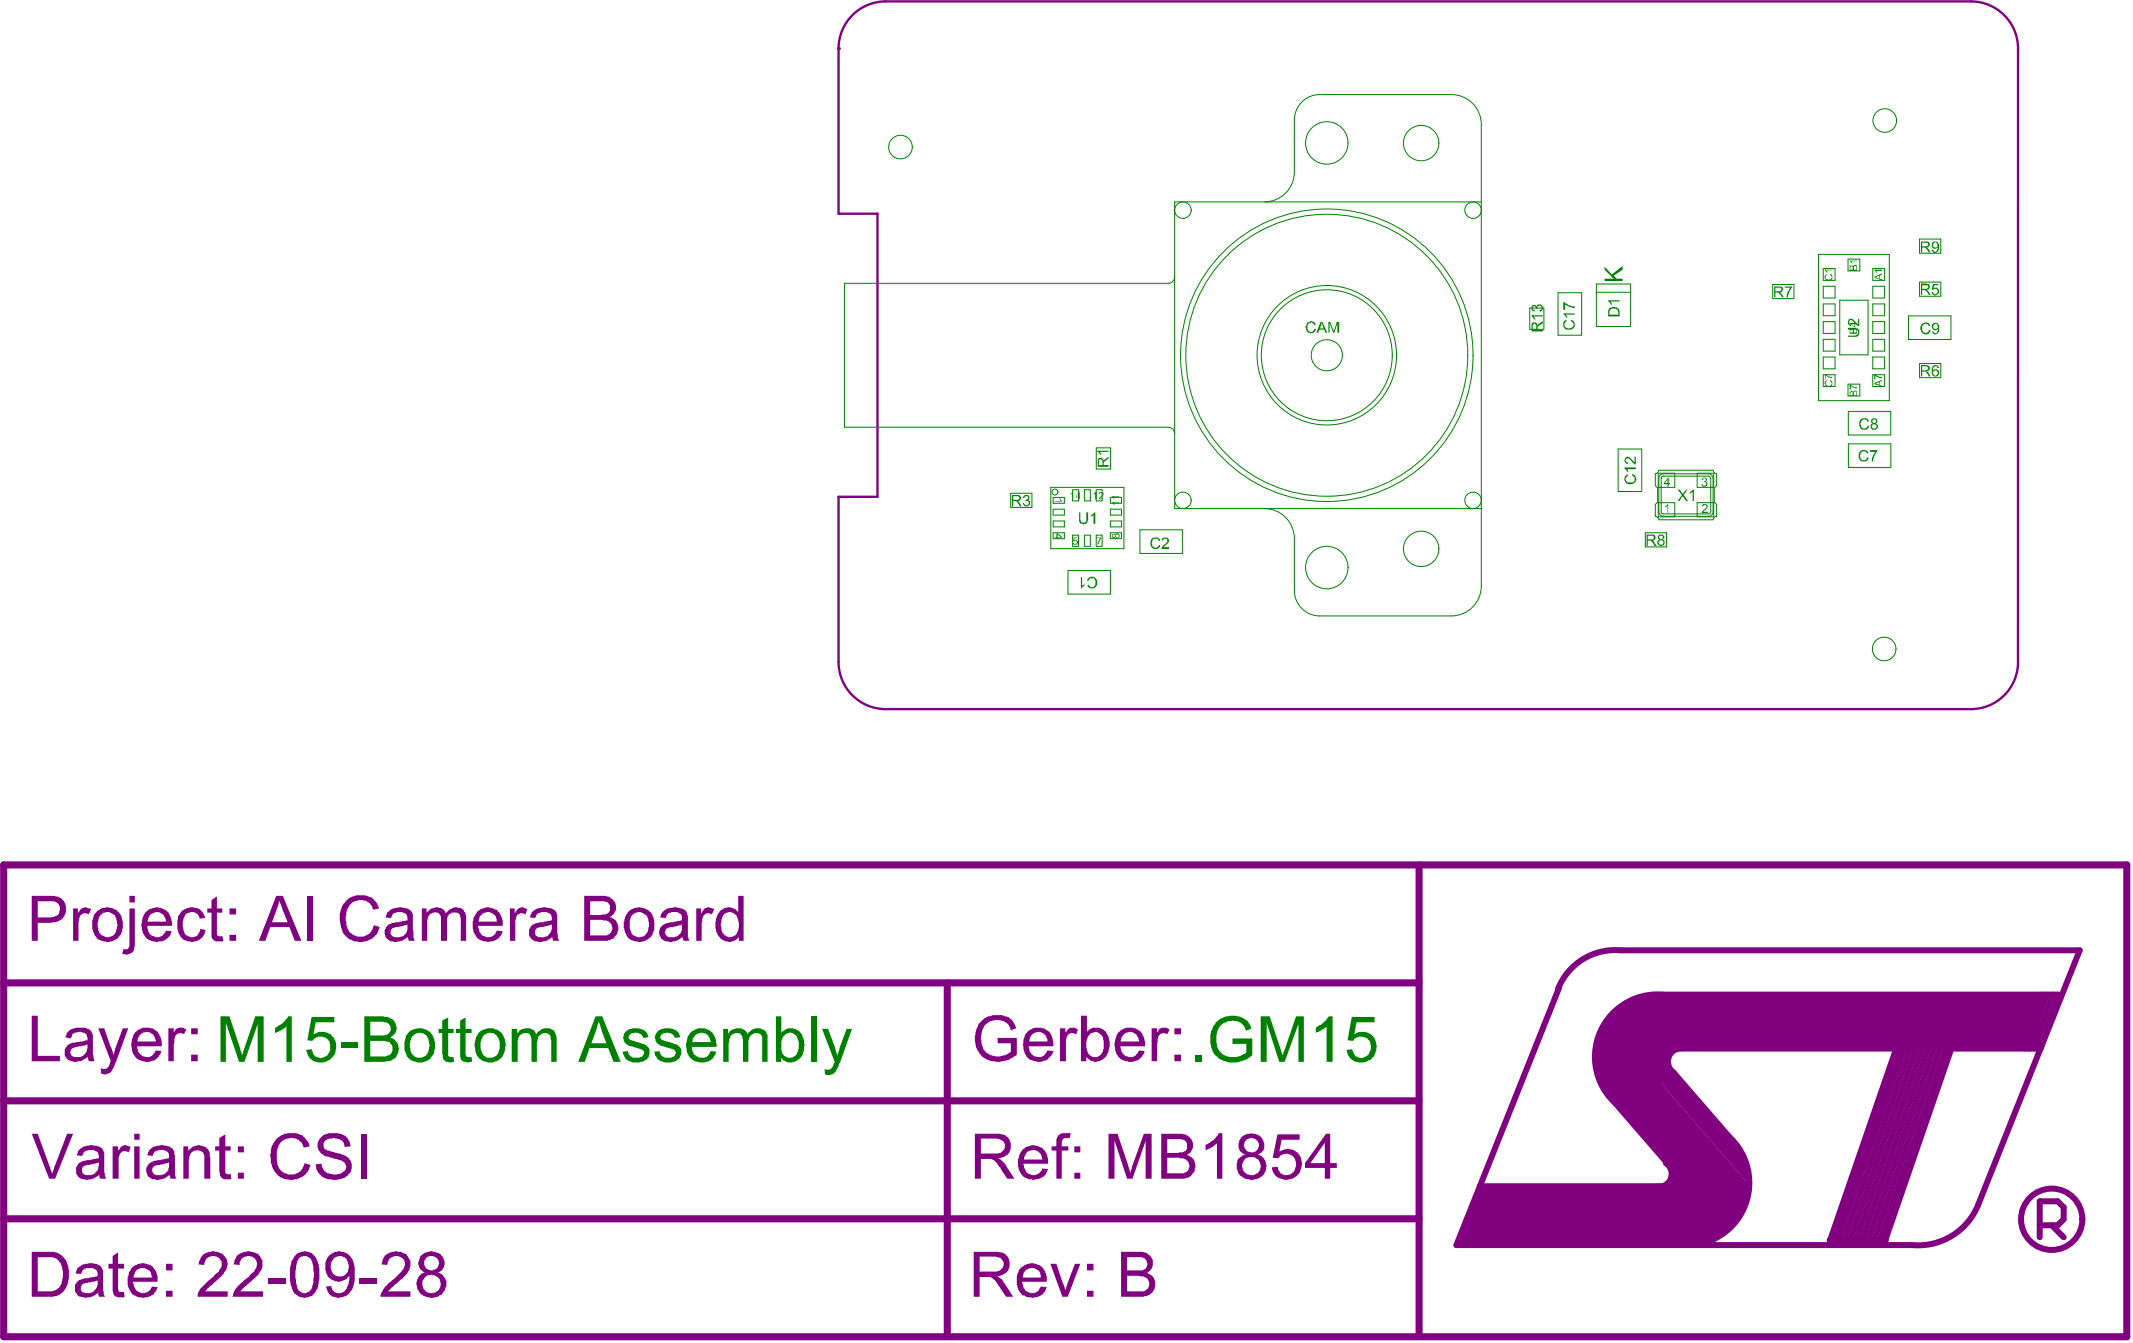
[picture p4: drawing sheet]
<svg xmlns="http://www.w3.org/2000/svg" width="301mm" height="189mm" viewBox="0 0 301 189" stroke-linecap="round" stroke-linejoin="round" font-family="sans-serif">
<g fill="#800080">
<path d="M229 141.6l4.8-1.3h54.1v7.6h-51.7l-2.3 5.9-4 4.1-4.7-6.2v-5.5z"/>
<path d="M208.8 167.3h26.1l1.5-2.5 7.4 8.5-2.5 2.3h-35.8z"/>
</g>
<path d="M.5 138.6h199.7M.5 122h299.5v66.6h-299.5zM133.6 138.6v50M200.2 122v66.6M.5 155.3h199.7M.5 171.9h199.7M258.2 174.9h7.8" fill="none" stroke="#800080" stroke-width="1"/>
<g fill="none" stroke="#800080" stroke-width=".85">
<path d="M219.9 139.4l-14.4 36.2h64.3M228.7 134h64.7l-14.3 35.9M225.7 152.5l18.1 20.8M226.6 151.6l17.6 20.4M226.6 152.5l17.6 20.3M226.9 147.9h43.2M227 151.2l17.6 20.4M227.4 150.8l17.7 20.3M227.8 155.6l10.2 11.7h-29.2M227.8 150.4l17.7 20.3M228.3 149.9l17.6 20.4M228.4 143.4l17.7 20.4"/>
<path d="M228.7 144.9l17.6 20.3M228.7 147.8l17.6 20.4M228.7 148.7l17.6 20.3M228.7 149.5l17.5 20.2M229.1 146.1l17.7 20.4M229.1 147.4l17.7 20.4M234.6 140.3h55.8l-2.5 7.6M236.1 151.3l7.9 9.1M267.8 147.1l-9.6 27.8M268.5 147.1l-9.6 27.7M268.9 147.1l-9.5 27.7M269.7 147.1l-9.5 27.7"/>
<path d="M270.6 147.1l-9.6 27.7M271.4 147.1l-9.5 27.7M272.3 147.1l-9.6 27.7M273.1 147.1l-9.5 27.7M274 147.1l-9.6 27.7M274.8 147.1l-9.5 27.7M275.6 147.1l-9.6 27.8M275.6 147.9h12.3M288.2 140.3l-2.6 7.6M288.7 140.3l-2.5 7.6M289.6 140.3l-2.6 7.6"/>
</g>
<g fill="#800080">
<path d="M15.9 177.2l.8-.5v1.6h.8v.6h-.8v2.9a.46 .46 0 0 0 .5 .4h.3l.1 .7a1.6 1.6 0 0 1-1.5-.2l-.2-.5v-3.3h-.6v-.6h.6z"/>
<path d="M28.7 176.9a2.3 2.3 0 0 1 2.9 .2 2.13 2.13 0 0 1 .4 2l-.7 .9-2.1 1.7-.2 .5h3.1v.7h-4.2a1.7 1.7 0 0 1 .8-1.6l.9-.8 .5-.4 .8-.9a1.2 1.2 0 0 0 .1-1.7 1.2 1.2 0 0 0-1.7-.1 1.1 1.1 0 0 0-.5 1h-.8l.1-.5z"/>
<path d="M33.4 177.2a2.67 2.67 0 0 1 3-.3l.2 .2a1.87 1.87 0 0 1 .3 2 7.1 7.1 0 0 1-1.8 2l-.8 .6-.4 .5h3.2v.7h-4.3a3.1 3.1 0 0 1 1.3-1.9l1-.9 .8-.9a1.21 1.21 0 0 0 .1-1.6 1.21 1.21 0 0 0-1.6-.3 1 1 0 0 0-.6 1.1h-.8l.1-.6z"/>
<path d="M37.8 180.2h2.4v.9h-2.4z"/>
<path d="M50.7 180.2h2.5v.9h-2.5z"/>
<path d="M54.3 177.2a2.5 2.5 0 0 1 3.1-.2v.1a1.87 1.87 0 0 1-.3 2.8l-.4 .5-1.5 1.3-.4 .5h3.1v.7h-4.2a3.2 3.2 0 0 1 1-1.8l.9-.7a4.4 4.4 0 0 0 1.5-2 1.26 1.26 0 0 0-1-1.2 1.26 1.26 0 0 0-1.4 .8l-.1 .4h-.8l.1-.6z"/>
<path d="M4.5 159.9h.8l1.8 4.8 .3 .9 2.1-5.7h.8l-2.5 6.4h-.9z"/>
<path d="M15.9 161.7h.8v.7l.1-.3a.72 .72 0 0 1 .6-.5l.4-.1 .6 .3-.2 .7a.84 .84 0 0 0-1.4 .5l-.1 .2v3.1h-.8z"/>
<path d="M25.9 161.7h.6v.6h.1a1.68 1.68 0 0 1 2.9 .1l.2 .8v3.1h-.9v-2.9a.89 .89 0 0 0-.8-1.1l-.1-.1-.1 .1a1.14 1.14 0 0 0-1.1 1.2l-.1 .1v2.7h-.7z"/>
<path d="M30.9 160.5l.9-.5v1.7h.7v.6h-.7v2.7a.47 .47 0 0 0 .1 .5 .47 .47 0 0 0 .6 .1l.1 .8h-.6a.8 .8 0 0 1-1-1l-.1-.1v-3h-.6v-.6h.6z"/>
<path d="M39 160.7a3.2 3.2 0 0 1 3.9-.3l.1 .2a1.8 1.8 0 0 1 .7 1.1l-.8 .2a1.84 1.84 0 0 0-2.6-1.2 1.6 1.6 0 0 0-1.1 1.3h-.1a5.2 5.2 0 0 0 .3 2.8 1.94 1.94 0 0 0 3.4-.2l.1-.5 .9 .2a2.66 2.66 0 0 1-3.2 2.1h-.3a2.51 2.51 0 0 1-1.9-1.9l-.2-.5a4.3 4.3 0 0 1 .8-3.3z"/>
<path d="M45.1 160.7l.1-.2a1.95 1.95 0 0 1 1.4-.7h.2a2.3 2.3 0 0 1 2.3 .9l.3 .4 .1 .6-.9 .1a1.15 1.15 0 0 0-1.3-1.2l-.2-.1h-.2v.1a.94 .94 0 0 0-1.1 .4 .94 .94 0 0 0 .1 1.1l.3 .2 1.1 .3a3 3 0 0 1 2.2 1.1 1.87 1.87 0 0 1-1 2.5 3.3 3.3 0 0 1-3.3-.4 1.91 1.91 0 0 1-.7-1.6h.9a1.32 1.32 0 0 0 1.4 1.4l.2 .1a1.99 1.99 0 0 0 1.7-.6 .97 .97 0 0 0-.7-1.5l-1.5-.4a2.2 2.2 0 0 1-1.6-1.1v-.1a1.47 1.47 0 0 1 .2-1.3z"/>
<path d="M51 159.9h.8v6.4h-.8z"/>
<path d="M138 144.5a3.2 3.2 0 0 1 2.9-1.3l.7 .1a2.34 2.34 0 0 1 1.8 1.8l-.8 .2a1.88 1.88 0 0 0-2.4-1.3 2.04 2.04 0 0 0-1.7 2 2.93 2.93 0 0 0 .6 2.5l.5 .3a2.7 2.7 0 0 0 2.9-.4l.1-.1v-1.1h-1.9v-.8h2.8v2.4l-.2 .1a4.9 4.9 0 0 1-2.5 .9 3.3 3.3 0 0 1-3.1-2 4.1 4.1 0 0 1 .3-3.1z"/>
<path d="M149.5 145.1h.8v.6l.2-.2a1 1 0 0 1 1.6-.3l-.3 .7a.82 .82 0 0 0-1.2 .3 1.15 1.15 0 0 0-.2 1v2.5h-.9z"/>
<path d="M162.5 145.1h.7v.6l.1-.1a.78 .78 0 0 1 .6-.6h.7l.4 .2-.3 .7a.75 .75 0 0 0-1.2 .3l-.3 1v2.5h-.7z"/>
<path d="M4.5 143.3h.8v5.6h3.2v.8h-4z"/>
<path d="M13.9 145.1h.8l.9 2.7h.1l.3 1h.1l.1-.9 1.1-2.8h.8l-1.7 4.7h-.1a2.57 2.57 0 0 1-.9 1.6h-.1a.94 .94 0 0 1-.9 .1h-.1l-.1-.8a.85 .85 0 0 0 1.3-.7l.1-.3z"/>
<path d="M23.8 145.1h.7v.6v-.1a1.08 1.08 0 0 1 1.8-.4l-.3 .7a.75 .75 0 0 0-1.2 .3 1.06 1.06 0 0 0-.2 .9l-.1 .1v2.5h-.7z"/>
<path d="M5.3 177.3v4.9h1.7a1.72 1.72 0 0 0 1.8-1.8l.1-.4a2.91 2.91 0 0 0-.6-2.2 1.81 1.81 0 0 0-1.5-.5zM4.5 176.6h2.4a2.46 2.46 0 0 1 2.7 1.9 4.1 4.1 0 0 1-.5 3.5 2.46 2.46 0 0 1-1.7 .9h-2.9z"/>
<path d="M11.4 181.4a.79 .79 0 0 0 .9 1 1.44 1.44 0 0 0 1.5-1.5v-.3h-.2v.1l-.3 .1-1.3 .2-.3 .1zM11 178.9l.1-.1a2.56 2.56 0 0 1 3.3 0l.1 .4v2.9l.3 .8h-.9v-.6l-.2 .2a2.73 2.73 0 0 1-2.6 .3 1.57 1.57 0 0 1-.4-1.7 1.97 1.97 0 0 1 1.4-.8l1.3-.2a.4 .4 0 0 0 .4-.2 .4 .4 0 0 0-.1-.4v-.2a1.53 1.53 0 0 0-2-.2l-.3 .6-.7-.1z"/>
<path d="M19.2 179.2l-.3 .8v.2h2.6l-.1-.1a1.32 1.32 0 0 0-.8-1.1 1.32 1.32 0 0 0-1.4 .2zM18.6 178.9a2.42 2.42 0 0 1 2.6-.5 2.39 2.39 0 0 1 1 2.4h-3.4l.1 .3a1.29 1.29 0 0 0 1 1.3 1.29 1.29 0 0 0 1.5-.9l.8 .1a1.93 1.93 0 0 1-2.3 1.4 1.92 1.92 0 0 1-1.8-1.6 2.87 2.87 0 0 1 .5-2.5z"/>
<path d="M23.4 178.3h.9v.9h-.9zM23.4 182.1h.9v.8h-.9z"/>
<path d="M42.1 177.6a6.6 6.6 0 0 0-.3 3.5 1.16 1.16 0 0 0 .6 1.2 1.16 1.16 0 0 0 1.3-.1l.3-.4a6.1 6.1 0 0 0-.1-4.2 1.14 1.14 0 0 0-1.8 0zM41.8 176.8l.2-.1a2.09 2.09 0 0 1 2.2 .3 3 3 0 0 1 .9 2.1 8.7 8.7 0 0 1-.3 2.7l-.2 .2a1.54 1.54 0 0 1-1 .9l-.2 .1a1.93 1.93 0 0 1-2.2-1.3 7.8 7.8 0 0 1 0-3.9z"/>
<path d="M47.1 177.5a1.57 1.57 0 0 0 .5 2.5 1.4 1.4 0 0 0 1.4-.5 1.4 1.4 0 0 0 0-1.6 1.09 1.09 0 0 0-1.1-.7l-.4 .1zM46.4 177.1h.1a2.07 2.07 0 0 1 2.2-.4 2.07 2.07 0 0 1 1.3 1.8 8.1 8.1 0 0 1-.2 3.2l-.1 .1a2.06 2.06 0 0 1-3.3 .7l-.4-1 .7-.1a1.03 1.03 0 0 0 1.3 1 1.68 1.68 0 0 0 1.2-1.7l.1-.1v-.6h-.1a1.56 1.56 0 0 1-2.2 .6 1.32 1.32 0 0 1-1-1.3 2.46 2.46 0 0 1 .4-2.2z"/>
<path d="M60.1 177.4a1.13 1.13 0 0 0 .2 1.6 1.08 1.08 0 0 0 1.5-.3 .85 .85 0 0 0 0-1 1.13 1.13 0 0 0-1.7-.3zM59.8 180.3a1.31 1.31 0 0 0 .1 1.7 1.31 1.31 0 0 0 1.6 .2 1.02 1.02 0 0 0 .6-.9l.1-.2h-.1a1.22 1.22 0 0 0-1.6-1.2h-.1zM59.3 177.2a2.25 2.25 0 0 1 2.8-.3 1.56 1.56 0 0 1 .3 2.2l-.6 .4a1.61 1.61 0 0 1 .8 2.7l-.1 .2a2.34 2.34 0 0 1-2.8 .3h-.1a1.88 1.88 0 0 1-.4-2.7l.2-.3 .6-.2a1.31 1.31 0 0 1-.7-2.1z"/>
<path d="M11.7 164.7a.79 .79 0 0 0 .1 .9 .79 .79 0 0 0 .9 .2h.1a.8 .8 0 0 0 .8-.5l.3-.4v-.9l-.8 .2-1.2 .2zM11.2 162.2v-.1a2.62 2.62 0 0 1 3.3-.1l.2 .6v2.8l.3 .9h-.9l-.1-.5a2.62 2.62 0 0 1-2.8 .4 1.34 1.34 0 0 1-.5-1.3 1.34 1.34 0 0 1 .9-1.1l2.3-.4v-.5a.59 .59 0 0 0-.5-.6 1.29 1.29 0 0 0-1.8 .8l-.8-.1z"/>
<path d="M18.9 159.9h.8v.9h-.8zM18.9 161.7h.8v4.6h-.8z"/>
<path d="M21.6 164.7a.73 .73 0 0 0 .1 .9 .73 .73 0 0 0 .8 .2 1.38 1.38 0 0 0 1.3-1.8l-1.9 .4zM21.1 162.1h.1a2.49 2.49 0 0 1 2.5-.4 1.03 1.03 0 0 1 .9 1.2l.1 .1v1.4a3.7 3.7 0 0 0 .2 1.8v.1h-.8l-.2-.5a2.6 2.6 0 0 1-2.7 .4 1.26 1.26 0 0 1 .1-2.2l.4-.3 2.1-.3a.99 .99 0 0 0-1.2-1.2l-.3 .1a.72 .72 0 0 0-.7 .8l-.8-.1 .1-.5z"/>
<path d="M33.6 161.7h.8v.8h-.8zM33.6 165.4h.8v.9h-.8z"/>
<path d="M145.6 146l-.3 .3-.1 .6h2.6a1.27 1.27 0 0 0-.8-1.2 1.27 1.27 0 0 0-1.4 .3zM144.7 145.8a2.1 2.1 0 0 1 2.2-.8 2.1 2.1 0 0 1 1.6 1.7l.1 .9h-3.5a1.42 1.42 0 0 0 2.2 1.3l.5-.7 .8 .1a2.08 2.08 0 0 1-2.3 1.5l-.1-.1a1.75 1.75 0 0 1-1.7-1.5l-.2-1 .2-.8z"/>
<path d="M153.5 146.2a2.88 2.88 0 0 0 .1 2.5 1.14 1.14 0 0 0 1.2 .4 1.14 1.14 0 0 0 .8-1.1 2.46 2.46 0 0 0-.3-2.1 .84 .84 0 0 0-1.2-.2h-.2zM152.5 143.3h.8v2.3a1.76 1.76 0 0 1 3 .5 2.55 2.55 0 0 1 .2 1.8 2 2 0 0 1-2.1 1.9l-.6-.2-.5-.5v.6h-.8z"/>
<path d="M158.4 146l-.3 .9h2.6a1.32 1.32 0 0 0-.8-1.2 1.32 1.32 0 0 0-1.5 .3zM157.8 145.6a2.27 2.27 0 0 1 3.4 .3v.2a1.96 1.96 0 0 1 .3 1.3v.2h-3.4a1.38 1.38 0 0 0 .7 1.3 1.38 1.38 0 0 0 1.5 0l.4-.7 .8 .1a1.97 1.97 0 0 1-2.6 1.4 2.07 2.07 0 0 1-1.6-1.9 3 3 0 0 1 .5-2.2z"/>
<path d="M165.7 145.1h.9v.8h-.9zM165.7 148.8h.9v.9h-.9z"/>
<path d="M10.1 148l-.1 .1a.81 .81 0 0 0 1 1 1.21 1.21 0 0 0 1.1-.6l.2-.2v-1l-.8 .3-.8 .1zM9.6 145.6v-.1a3.1 3.1 0 0 1 2.9-.4 1.41 1.41 0 0 1 .6 1.6v2.1l.3 .9h-.9l-.1-.6a2.62 2.62 0 0 1-2.8 .4 1.37 1.37 0 0 1-.4-1.5 1.37 1.37 0 0 1 1.4-.9l1.7-.4a.96 .96 0 0 0-.9-1.1h-.7a.75 .75 0 0 0-.6 .7l-.1 .2-.8-.2z"/>
<path d="M19.7 146l-.3 .9h2.6a1.32 1.32 0 0 0-.8-1.2 1.32 1.32 0 0 0-1.5 .3zM19.1 145.6a2.17 2.17 0 0 1 3.5 .6l.2 .7v.7h-3.4a1.38 1.38 0 0 0 .6 1.3 1.38 1.38 0 0 0 1.6 0l.4-.7 .8 .1h-.1a2.01 2.01 0 0 1-2.6 1.4 2.33 2.33 0 0 1-1.6-2.1v-.5l.2-.7z"/>
<path d="M27 145.1h.9v.8h-.9zM27 148.8h.9v.9h-.9z"/>
</g>
<path d="M287.8 172.8h2.5l.8-.8v-1.7l-.8-.8h-2.5v5M289.4 172.8l1.7 1.7" fill="none" stroke="#800080" stroke-width=".85"/>
<g fill="#800080">
<path d="M149.4 160.1l.1-.1a1.15 1.15 0 0 1 1.1-.2h.5l-.2 .8a.7 .7 0 0 0-.8 0 .7 .7 0 0 0-.3 .7v.4h.9v.6h-.9v4h-.8v-4h-.6v-.6h.6v-1z"/>
<path d="M156.4 159.9h1.3l1.6 4.8 .1 .7 2-5.5h1.1v6.4h-.9v-5.4l-1.8 5.4h-.8l-1.8-5.4v5.4h-.8z"/>
<path d="M170.1 161.4a2.99 2.99 0 0 0 1.8-1.6h.5v6.5h-.7v-5l-.6 .5-.9 .4h-.1z"/>
<path d="M180.2 160h3.2v.8h-2.6l-.3 1.7a2.04 2.04 0 0 1 2.2-.1 2.04 2.04 0 0 1 1 1.9l-.1 .1a2.13 2.13 0 0 1-3.3 1.7l-.4-.3a1.43 1.43 0 0 1-.4-1.1l.7-.1 .1 .1a1.18 1.18 0 0 0 .8 1 1.18 1.18 0 0 0 1.3-.4 1.43 1.43 0 0 0 .4-1.1 1.37 1.37 0 0 0-1.9-1.3l-.3 .1-.3 .4-.8-.1z"/>
<path d="M148.2 178.3h.8l1.3 3.7 1.4-3.7h.7l-1.8 4.6h-.7z"/>
<path d="M10.3 128.1h.7v.7l.1-.1a.95 .95 0 0 1 1.4-.6l.3 .1-.3 .8a.78 .78 0 0 0-1.3 .4l-.1 .6v2.7h-.8z"/>
<path d="M25.5 128.7a2.05 2.05 0 0 1 3.1 0l.3 .5v.3l-.8 .1a1.11 1.11 0 0 0-1.6-.8l-.3 .2a2.63 2.63 0 0 0 0 2.9 1.22 1.22 0 0 0 1.8-.1l.2-.5v-.3l.8 .2a2.02 2.02 0 0 1-.9 1.3l-.3 .2a2.07 2.07 0 0 1-2.6-1 5.2 5.2 0 0 1 0-2.6z"/>
<path d="M29.8 127l.8-.5v1.6h.8v.6h-.8v2.7a.38 .38 0 0 0 0 .4 .38 .38 0 0 0 .3 .2l.1 .1 .4-.1 .1 .7-.2 .1a1.1 1.1 0 0 1-1.5-.8v-3.3h-.6v-.6h.6z"/>
<path d="M43.4 126.4h.8v6.3h-.8z"/>
<path d="M48.4 127.5l.2-.1a2.85 2.85 0 0 1 3.6-.9h.1a2.77 2.77 0 0 1 1.2 1.6l-.8 .2a1.88 1.88 0 0 0-2.7-1.2 2.14 2.14 0 0 0-1.1 2l-.1 .1v.7l.1 .1a1.9 1.9 0 0 0 2 2.1 1.61 1.61 0 0 0 1.8-1.4v-.2l.9 .3-.1 .1a2.54 2.54 0 0 1-2.2 1.9 2.61 2.61 0 0 1-2.5-.8h-.1a1.03 1.03 0 0 1-.4-.9h-.1a4.6 4.6 0 0 1 .2-3.6z"/>
<path d="M59.5 128.1h.7v.6a1.77 1.77 0 0 1 2.4-.4l.3 .5 .1-.1a1.69 1.69 0 0 1 2.4-.3l.4 .8v3.5h-.8v-3.2a.93 .93 0 0 0-1.3-.8 1.18 1.18 0 0 0-.6 1.4v2.6h-.9v-2.9a.76 .76 0 0 0-.7-1.1h-.4a1.26 1.26 0 0 0-.8 1.4v2.6h-.8z"/>
<path d="M71.9 128.1h.7v.7a1.15 1.15 0 0 1 1.4-.7l.4 .1-.3 .8a.83 .83 0 0 0-.9-.1 .83 .83 0 0 0-.4 .8l-.1 .1v2.9h-.8z"/>
<path d="M98.2 128.1h.7v.7h.1a.94 .94 0 0 1 1.4-.7l.4 .1-.4 .8a.75 .75 0 0 0-1.2 .2l-.1 .4-.1 .6v2.5h-.8z"/>
<path d="M138.4 160.6v2.1h1.9a1.14 1.14 0 0 0 1.2-.4 1.14 1.14 0 0 0 .1-1.3l-.5-.3-.4-.1zM137.5 159.9h3a1.79 1.79 0 0 1 2.1 2 1.49 1.49 0 0 1-.9 1.2l-.9 .3 .7 .4 .3 .4 1.3 2.1h-1l-1.4-2.1a1.44 1.44 0 0 0-1.2-.7h-1.1v2.8h-.9z"/>
<path d="M144.8 162.6l-.3 .7v.3h2.6l-.1-.1a1.27 1.27 0 0 0-.8-1.2 1.27 1.27 0 0 0-1.4 .3zM144.2 162.2a2.32 2.32 0 0 1 2.7-.3 2.31 2.31 0 0 1 .9 2.3h-3.4a1.57 1.57 0 0 0 1.4 1.6h.1a1.18 1.18 0 0 0 1.1-1l.8 .1a2.11 2.11 0 0 1-2 1.5 2.43 2.43 0 0 1-1.8-.8 2.69 2.69 0 0 1-.3-2.2l.1-.5z"/>
<path d="M151.6 161.7h.8v.8h-.8zM151.6 165.4h.8v.9h-.8z"/>
<path d="M164.7 160.7v1.9h1.6l.1-.1a.9 .9 0 0 0 .9-.2 .9 .9 0 0 0 .2-.9 .92 .92 0 0 0-1-.7zM164.7 163.3v2.2h1.7a1.08 1.08 0 0 0 1.3-.8 1.08 1.08 0 0 0-.8-1.3zM163.8 159.9h2.6a1.68 1.68 0 0 1 1.8 2.1l-.1 .2a.72 .72 0 0 1-.5 .6l-.1 .1a1.65 1.65 0 0 1 1.1 1.8l-.1 .6a2.08 2.08 0 0 1-1.6 1h-3.1z"/>
<path d="M175.5 161.5a1.05 1.05 0 0 0 2.1 0 1.05 1.05 0 0 0-2.1 0zM175.6 163.6a1.31 1.31 0 0 0 .7 2.1 1.31 1.31 0 0 0 1.5-1.7 1.35 1.35 0 0 0-2.2-.4zM175.1 160.5a2.22 2.22 0 0 1 2.6-.3 1.74 1.74 0 0 1 .5 2.2l-.8 .5a1.68 1.68 0 0 1 1.2 2.1 2.08 2.08 0 0 1-1.7 1.4 1.95 1.95 0 0 1-2.4-1.9v-.2a1.12 1.12 0 0 1 .7-1.2l.5-.3a1.22 1.22 0 0 1-1-1.5z"/>
<path d="M186.9 161.2l-2 2.9h2zM187.1 159.9h.6v4.2h.9v.6h-.9v1.6h-.8v-1.6h-2.8v-.6z"/>
<path d="M138.2 177.3v2.1h1.9a1.23 1.23 0 0 0 1.5-1.4l-.1-.1a1.22 1.22 0 0 0-1.3-.6zM137.4 176.6h2.9a1.8 1.8 0 0 1 2 .9 1.61 1.61 0 0 1-1 2.4l-.6 .1 .1 .1a1.26 1.26 0 0 1 .8 .8l1.3 2h-1l-.9-1.3a2.16 2.16 0 0 0-1.5-1.5h-1.3v2.8h-.8z"/>
<path d="M144.6 179.2l-.2 .4-.1 .6h2.5a1.27 1.27 0 0 0-.6-1.2 1.27 1.27 0 0 0-1.4 .1zM143.9 178.9a2.47 2.47 0 0 1 2.8-.4 2.46 2.46 0 0 1 1 2.1v.2h-3.5a1.57 1.57 0 0 0 1.4 1.6l.4-.1a.9 .9 0 0 0 .7-.6l.1-.2 .9 .1a2.14 2.14 0 0 1-2.6 1.4l-.6-.3a.64 .64 0 0 1-.5-.4 2.94 2.94 0 0 1-.3-2.9z"/>
<path d="M153.3 178.3h1v.9h-1zM153.3 182.1h1v.8h-1z"/>
<path d="M159 177.3v1.9h1.7a.94 .94 0 0 0 1.1-.6 .94 .94 0 0 0-.5-1.2l-.2-.1zM159 180v2.2h2a.99 .99 0 0 0 .9-.4 1.09 1.09 0 0 0 .1-1.2 1.09 1.09 0 0 0-1.1-.6h-.2zM158.2 176.6h2.6a1.63 1.63 0 0 1 1.8 1.8v.3a1.05 1.05 0 0 1-.8 .8l.2 .1a1.63 1.63 0 0 1 .6 2.6 2.02 2.02 0 0 1-1.7 .7h-2.7z"/>
<path d="M5.3 127.1v2.3h1.9l.2-.1a1.01 1.01 0 0 0 1.1-.9 1.1 1.1 0 0 0-1.4-1.3zM4.5 126.4h3.2a1.86 1.86 0 0 1 1.3 2.9l-.5 .5a1.42 1.42 0 0 1-1.1 .3l-.2 .1h-1.9v2.5h-.8z"/>
<path d="M14.1 129.2a2.38 2.38 0 0 0 .2 2.7 1.32 1.32 0 0 0 1.5 .2 1.32 1.32 0 0 0 .7-1.3l.1-.2-.1-.3a1.36 1.36 0 0 0-.8-1.5 1.36 1.36 0 0 0-1.6 .4zM13.7 128.5h.1a1.43 1.43 0 0 1 1.1-.4 2.01 2.01 0 0 1 2.3 1.6 2.74 2.74 0 0 1-.7 2.8h-.3a1.55 1.55 0 0 1-1.2 .4 2.17 2.17 0 0 1-1.6-.9 3.4 3.4 0 0 1 0-3.2z"/>
<path d="M18.3 126.4h.7v.9h-.7zM18.3 128.1h.7v5.4l-.1 .4a.9 .9 0 0 1-.8 .7l-.1 .1-.8-.1 .2-.7h.3a.36 .36 0 0 0 .4 0 .36 .36 0 0 0 .1-.4h.1z"/>
<path d="M21.2 129l-.3 .6-.1 .4h2.6a1.32 1.32 0 0 0-.8-1.2 1.32 1.32 0 0 0-1.4 .2zM20.6 128.6h.1a2.04 2.04 0 0 1 3 .1l.4 .6 .2 .7v.6h-3.5a1.37 1.37 0 0 0 .6 1.4 1.37 1.37 0 0 0 1.5 0l.5-.7 .9 .1h-.1a1.2 1.2 0 0 1-.8 1.1l-.3 .2a2.37 2.37 0 0 1-2.8-.8 2.88 2.88 0 0 1-.1-2.6z"/>
<path d="M32.4 128.1h.9v.9h-.9zM32.4 131.9h.9v.8h-.9z"/>
<path d="M39.4 127l-.1 .6-.9 2.5h2.2zM39 126.4h.9l2.6 6.3h-.9l-.8-1.9h-2.7l-.7 1.9h-.9z"/>
<path d="M55.3 131a.75 .75 0 0 0-.1 .9 .75 .75 0 0 0 .9 .3 1.39 1.39 0 0 0 1.4-1.8l-1.3 .4h-.4zM54.6 128.7a2.91 2.91 0 0 1 2.9-.6l.1 .1a1.26 1.26 0 0 1 .6 1.6l.1 2.5 .2 .4h-.8l-.1-.5a2.43 2.43 0 0 1-2.7 .4 1.34 1.34 0 0 1-.6-1.3 1.34 1.34 0 0 1 .9-1l2.3-.5a.97 .97 0 0 0-1.3-1.1 .91 .91 0 0 0-1 .6v.2l-.8-.1z"/>
<path d="M67.8 129.2l-.2 .2-.1 .6h2.6a1.27 1.27 0 0 0-.9-1.3 1.27 1.27 0 0 0-1.4 .5zM67.3 128.7a2.22 2.22 0 0 1 2.6-.4h.1a2.46 2.46 0 0 1 .9 2.1v.2h-3.4v.3a1.29 1.29 0 0 0 1.2 1.3 1.29 1.29 0 0 0 1.4-.9l.8 .1a2.11 2.11 0 0 1-2 1.5 2.43 2.43 0 0 1-1.8-.9 3.1 3.1 0 0 1 0-3.1z"/>
<path d="M75.7 131a.72 .72 0 0 0-.1 .9 .72 .72 0 0 0 .8 .3h.1a1.19 1.19 0 0 0 1.3-.9l.1-.9-.9 .3-1.2 .2zM75 128.7h.1a2.94 2.94 0 0 1 2.4-.6 1.38 1.38 0 0 1 1.1 1.7v1.8l.1 .8 .2 .3h-.9l-.1-.5a2.52 2.52 0 0 1-2.8 .4 1.45 1.45 0 0 1-.5-1.1 1.22 1.22 0 0 1 .8-1.2l.3-.1 1-.1 1.2-.3a.94 .94 0 0 0-1.2-1.1h-.5a.74 .74 0 0 0-.6 .6l-.1 .2-.8-.1z"/>
<path d="M83.3 127.1v2h1.5l.2-.1a.93 .93 0 0 0 1.1-1.2l-.1-.2a.85 .85 0 0 0-.7-.5zM83.3 129.8v2.2h2a.67 .67 0 0 0 .8-.4 1.11 1.11 0 0 0 .1-1.2 1.11 1.11 0 0 0-1.1-.6h-.1zM82.4 126.4h2.6a1.68 1.68 0 0 1 1.8 2.1l-.2 .5-.5 .3a1.74 1.74 0 0 1 1.1 2 1.74 1.74 0 0 1-1.7 1.4h-3.1z"/>
<path d="M89.1 129.2a2.91 2.91 0 0 0 .2 2.7 1.29 1.29 0 0 0 1.4 .2 1.29 1.29 0 0 0 .8-1.2v-.1v-.5a1.49 1.49 0 0 0-1.8-1.6zM88.6 128.7a2.16 2.16 0 0 1 2.5-.5 1.96 1.96 0 0 1 1.2 2.1 2.19 2.19 0 0 1-1.3 2.4 2.19 2.19 0 0 1-2.6-.7 3.1 3.1 0 0 1 .2-3.3z"/>
<path d="M94 131a.76 .76 0 0 0 0 .9 .76 .76 0 0 0 .8 .3 1.38 1.38 0 0 0 1.4-1.8l-1.9 .5zM93.5 128.6a2.73 2.73 0 0 1 3.3-.1l.2 .7v1.7a2.67 2.67 0 0 0 .3 1.8h-.8l-.2-.5a2.45 2.45 0 0 1-3 .3l-.1-.3a1.33 1.33 0 0 1 1-2l1.7-.3a.38 .38 0 0 0 .3-.2 .38 .38 0 0 0 0-.4 .59 .59 0 0 0-.5-.6h-.2h-.7h-.1a.74 .74 0 0 0-.7 .6l-.1 .2-.7-.1v-.4z"/>
<path d="M101.5 128.6a1.64 1.64 0 0 1 2.6 .1v-2.3h.8v6.3h-.7v-.5h-.1a1.67 1.67 0 0 1-2.1 .4 2.39 2.39 0 0 1-1.1-2.2l.1-.6a1.89 1.89 0 0 1 .5-1.2zM102 129.1v.1a2.54 2.54 0 0 0 .2 2.8h.2a1.1 1.1 0 0 0 1.1 .1 1.1 1.1 0 0 0 .6-1 2.33 2.33 0 0 0-.3-2 1.14 1.14 0 0 0-1.8 0z"/>
</g>
<g fill="none" stroke="#800080" stroke-width=".85">
<path d="M228.7 134.1a8.7 8.7 0 0 0-8.9 5.4M234.6 140.3a8.8 8.8 0 0 0-8.8 5.2 8.8 8.8 0 0 0 2 10.1M237.3 147.9a1.89 1.89 0 0 0-1.9 1.2 1.89 1.89 0 0 0 .7 2.2M235 164.1a1.82 1.82 0 0 1 .7 2.2 1.82 1.82 0 0 1-2 1.1M244 160.4a8.8 8.8 0 0 1-3.6 14.9M279.1 169.9a9.1 9.1 0 0 1-9.3 5.7"/>
<circle cx="289.5" cy="172" r="4.3"/>
</g>
<g fill="#800080">
<circle cx="231.3" cy="170.8" r=".85"/>
<circle cx="118.3" cy="6.9" r=".2"/>
</g>
<path d="M119.9 2.5a6.6 6.6 0 0 1 5.1-2.3h153a6.7 6.7 0 0 1 6.7 6.7v86.5a6.7 6.7 0 0 1-6.7 6.6h-153.1a6.7 6.7 0 0 1-6.6-6.6v-23.3h5.5v-40h-5.5v-23.2a6.6 6.6 0 0 1 1.6-4.4z" fill="none" stroke="#800080" stroke-width=".33"/>
<g fill="none" stroke="#008000" stroke-width=".14">
<path d="M182.6 16.9v7.4M186.2 13.3h18.6M209 17.6v65.1M164.8 40h-45.7v20.3h45.7M209 28.5h-43.3v43.2h43.3M256.6 35.9h9.9v20.6h-9.9zM257.2 37.9h1.7v1.6h-1.7zM260.7 36.6h1.7v1.6h-1.7zM264.2 37.9h1.7v1.6h-1.7zM270.8 33.7h3v2h-3zM270.8 39.8h3v2h-3zM215.8 43.5h2v3h-2z"/>
<path d="M219.8 41.3h3.3v6h-3.3zM225.2 41.2h4.8M225.2 40.1h4.8v6h-4.8zM250.1 40.1h3v2h-3zM257.2 42.9h1.7v1.6h-1.7zM257.2 40.4h1.7v1.6h-1.7zM257.2 45.4h1.7v1.6h-1.7zM257.2 47.9h1.7v1.6h-1.7zM257.2 50.4h1.7v1.6h-1.7zM257.2 52.9h1.7v1.6h-1.7zM259.6 42.3h3.9v7.8h-3.9zM260.7 54.2h1.7v1.7h-1.7z"/>
<path d="M260.8 58h5.9v3.4h-5.9zM264.2 42.9h1.7v1.6h-1.7zM264.2 40.4h1.7v1.6h-1.7zM264.2 45.4h1.7v1.6h-1.7zM264.2 47.9h1.7v1.6h-1.7zM264.2 50.4h1.7v1.6h-1.7zM264.2 52.9h1.7v1.6h-1.7zM269.2 44.6h6v3.3h-6zM270.8 51.3h3v2h-3zM142.6 69.6h3v2h-3zM148.2 68.7h10.4v8.7h-10.4zM148.6 75.2h1.6v.8h-1.6z"/>
<path d="M148.6 70.2h1.6v.8h-1.6zM148.6 71.8h1.6v.9h-1.6zM148.6 73.5h1.6v.8h-1.6zM151.3 69.1h.9v1.6h-.9zM151.3 75.5h.9v1.6h-.9zM153 69.1h.8v1.6h-.8zM153 75.5h.8v1.6h-.8zM154.7 69.1h.8v1.6h-.8zM154.7 75.5h.8v1.6h-.8zM154.7 63.2h2v3h-2zM156.6 75.2h1.6v.8h-1.6zM156.6 70.2h1.6v.8h-1.6z"/>
<path d="M156.6 71.8h1.6v.9h-1.6zM156.6 73.5h1.6v.8h-1.6zM160.8 74.7h6v3.4h-6zM182.6 76v7.3M228.3 63.3h3.3v6h-3.3zM232.1 75.2h3v1.9h-3zM233.5 66.8v1.7l.4 .3v2l-.4 .4v1.6M233.9 66.8h2.4v1.9h-2.4zM233.9 70.9h2.4v2h-2.4zM234 73.3h7.7M234 66.3h7.7M234 67.5v4.7"/>
<path d="M234.4 67.5v4.7M234.7 67.2h6.3M234.7 72.5h6.3M234.7 72.8h6.3M234.7 66.8h6.3M239.4 66.8h2.4v1.9h-2.4zM239.4 70.9h2.4v2h-2.4zM241.3 67.5v4.7M241.7 67.5v4.7M242.2 66.8v1.7l-.4 .3v2l.4 .4v1.6M260.8 62.6h6v3.3h-6zM150.7 80.5h6v3.3h-6z"/>
<path d="M186.2 86.9h18.6"/>
</g>
<g fill="#008000">
<path d="M272.7 40.1h.8v.1h-.6l-.1 .5a.52 .52 0 0 1 .7 .1 .52 .52 0 0 1-.1 .7l-.1 .1a.51 .51 0 0 1-.8-.4h.2a.3 .3 0 0 0 .3 .3 .3 .3 0 0 0 .3-.2 .34 .34 0 0 0-.1-.6 .34 .34 0 0 0-.5 .2l-.2-.1z"/>
<path d="M154.8 63.6h1.6v.1h-1.2l.2 .3v.2h-.2l-.2-.4-.2-.1z"/>
<path d="M271.1 45.7a.82 .82 0 0 1 1.1 0l.2 .3h-.3a.43 .43 0 0 0-.4-.3 .43 .43 0 0 0-.4 .3h-.1v.2a.63 .63 0 0 0 .6 .8v-.1a.3 .3 0 0 0 .3-.3h.3a.68 .68 0 0 1-.7 .6 .68 .68 0 0 1-.7-.6l-.1-.5z"/>
<path d="M162.5 76l.1-.1a.63 .63 0 0 1 1.1 .3l-.2 .1v-.1a.52 .52 0 0 0-.9 0v.2a.59 .59 0 0 0 .5 .9l.4-.3v-.2l.2 .1v.1a.68 .68 0 0 1-1.1 .3 1.05 1.05 0 0 1-.1-1.3z"/>
<path d="M164 75.9l.2-.1a.47 .47 0 0 1 .6 .1 .47 .47 0 0 1 0 .6l-.6 .7h.7v.2h-1.1l.1-.1a.45 .45 0 0 1 .3-.5l.5-.3v-.3h.1h-.1a.3 .3 0 0 0-.3-.2 .3 .3 0 0 0-.3 .2h-.2z"/>
<path d="M229.5 67h.2v.1a.48 .48 0 0 0-.3 .6 .48 .48 0 0 0 .5 .4 .5 .5 0 0 0 .7-.3 .5 .5 0 0 0-.3-.7v-.2l.1 .1a.43 .43 0 0 1 .4 .5h.1l-.1 .4a.85 .85 0 0 1-1 .4 .85 .85 0 0 1-.6-.9z"/>
<path d="M229.2 65.9h1.6v.3h-1.2l.2 .2v.1h-.2l-.4-.4z"/>
<path d="M229.3 64.5a.64 .64 0 0 1 .9 .3l.4 .5v-.9h.2v1.1h-.2l-.7-.7a.29 .29 0 0 0-.4-.1 .29 .29 0 0 0 0 .5v.1h.2v.1a.49 .49 0 0 1-.5-.3 .49 .49 0 0 1 .1-.5z"/>
<path d="M236.7 69.1h.2l.5 .6 .1-.1 .4-.5h.1l-.5 .7 .6 .9h-.2l-.5-.7-.5 .7h-.2l.6-.9z"/>
<path d="M238.5 69.4l.3-.3h.2v1.6h-.2v-1.3l-.4 .3z"/>
<path d="M262.5 63.6a.85 .85 0 0 1 1.1 .2l-.2 .2-.1-.1a.44 .44 0 0 0-.5-.2 .44 .44 0 0 0-.3 .5 .52 .52 0 0 0 .1 .6 .52 .52 0 0 0 .7 0l.1-.3 .3 .1a.76 .76 0 0 1-1 .5 .76 .76 0 0 1-.5-1z"/>
<path d="M263.8 63.5h1v.3a1.89 1.89 0 0 0-.6 1.3h-.1a1.72 1.72 0 0 1 .5-1.4h-.8z"/>
<path d="M152.2 72.3h.2v1.1l.1 .1a.33 .33 0 0 0 .2 .2 .33 .33 0 0 0 .4-.1l.2-.1v-1.2h.2v1.2h-.1a.55 .55 0 0 1-.8 .4l-.4-.3z"/>
<path d="M153.9 72.7l.5-.4h.1v1.6h-.2v-1.3l-.3 .3h-.1z"/>
<path d="M251.8 40.4h1v.2l-.2 .2-.3 .8h-.1v.3h-.2v-.1h.1l.1-.5 .4-.7h-.8z"/>
<path d="M226.9 42.4h1.6v.1h-1.3l.3 .4h-.3v-.1l-.3-.3z"/>
<path d="M216.1 44.5h1.6v.1h-1.3l.2 .5h.1h-.3l-.1-.3-.2-.2z"/>
<path d="M216.1 43.1l.1-.1a.38 .38 0 0 1 .5 .2h.1a.33 .33 0 0 1 .3-.3 .33 .33 0 0 1 .3 .1 .5 .5 0 0 1 .3 .6 .5 .5 0 0 1-.5 .4v-.2a.35 .35 0 0 0 .3-.5 .35 .35 0 0 0-.6-.1l-.1 .3 .1 .1-.2-.1a.23 .23 0 0 0-.3-.3 .23 .23 0 0 0-.2 .3l.1 .2h.2v.3a.43 .43 0 0 1-.4-.5z"/>
<path d="M153.4 81.7l.3-.3h.2a.68 .68 0 0 1 .9 .9 .73 .73 0 0 1-.4 .6 .73 .73 0 0 1-.8-.1l-.2-.1v-.2h.2a.48 .48 0 0 0 .6 .3 .48 .48 0 0 0 .3-.5l.1-.1-.1-.1a.46 .46 0 0 0-.3-.5 .46 .46 0 0 0-.5 .1l-.1 .2h-.3z"/>
<path d="M152.5 81.4h.2v1.3l.3-.3v.2l-.4 .4h-.1z"/>
<path d="M220.7 45.2l.3-.1 .1 .2a.49 .49 0 0 0-.4 .5 .49 .49 0 0 0 .4 .4 .63 .63 0 0 0 .9-.5l-.3-.4h-.1v-.2a.67 .67 0 0 1 .6 1l-.1 .1a.89 .89 0 0 1-1.3 .1 .78 .78 0 0 1-.1-1.1z"/>
<path d="M220.5 44.2h1.7v.2h-1.3l.2 .3v.1h-.1z"/>
<path d="M220.5 42.6h.2l.1 .2h.2l.2 .2 .9 .2 .1 .3h-.2a1.97 1.97 0 0 1-1.2-.6v.8h-.3z"/>
<path d="M260.7 46.2h1.1a.66 .66 0 0 1 .5 .6 .66 .66 0 0 1-.3 .6v.1h-1.3v-.2h1.1a.39 .39 0 0 0 .3-.5 .39 .39 0 0 0-.5-.3h-.9z"/>
<path d="M260.8 45.1l.2-.1a.39 .39 0 0 1 .5 .2l.6 .5v-.7h.2v1h-.3l-.6-.7a.26 .26 0 0 0-.3-.2 .26 .26 0 0 0-.2 .3v.3l.3 .1-.1 .2-.2-.2a.48 .48 0 0 1-.1-.7z"/>
<path d="M144.4 70a.48 .48 0 0 1 .6-.2 .48 .48 0 0 1 .2 .6l-.1 .2a.39 .39 0 0 1 .2 .6 .56 .56 0 0 1-.6 .2 .56 .56 0 0 1-.4-.4l.2-.1a.33 .33 0 0 0 .4 .3 .33 .33 0 0 0 .1-.5h-.4l.2-.2a.25 .25 0 0 0 .2-.4 .25 .25 0 0 0-.5 .1h-.2z"/>
<path d="M184.4 45.6a.66 .66 0 0 1 1.1 .1l.1 .1h-.2v-.1a.37 .37 0 0 0-.6-.1l-.3 .2a.57 .57 0 0 0 0 .8 .57 .57 0 0 0 .8 .1l.1-.3h.2a.76 .76 0 0 1-.8 .6v-.1h-.2a.92 .92 0 0 1-.3-1.1z"/>
<path d="M187.4 45.4h.3l.5 1.4 .4-1.4h.3v1.5h-.2v-1.2l-.4 1.2h-.2l-.5-1.3v1.3h-.2z"/>
<path d="M262.5 59.2a.84 .84 0 0 1 1.2 .1l-.2 .2a.48 .48 0 0 0-.5-.3 .48 .48 0 0 0-.4 .4l-.1 .1v.2h.1a.47 .47 0 0 0 .5 .5l.4-.2v-.2l.2 .1a.32 .32 0 0 1-.4 .4v.1h-.2a.72 .72 0 0 1-.8-.7v-.4z"/>
<path d="M226.4 37.6l1 1.1 1.5-1.2v.5l-1.3 .9 .5 .4h.8v.4h-2.5v-.4h1.2l-1.2-1.3z"/>
<path d="M234.9 71.3h.2l.2-.2v1.3v-1.1l-.2 .2h-.2z"/>
<path d="M240.2 71.2a.4 .4 0 0 1 .6 .1 .4 .4 0 0 1-.1 .6l-.5 .3h.7v.2h-.8v-.2l.5-.5a.22 .22 0 0 0 .2-.2 .22 .22 0 0 0-.2-.2l-.1-.1-.3 .2h-.1z"/>
<path d="M240.2 67.4a.38 .38 0 0 1 .4 0 .38 .38 0 0 1 .2 .3l-.1 .2a.42 .42 0 0 1 .1 .5 .42 .42 0 0 1-.5 .2l-.2-.1v-.2h.1v.1a.27 .27 0 0 0 .4 .1 .27 .27 0 0 0 .1-.4 .27 .27 0 0 0-.4 0l.1-.2a.2 .2 0 0 0 .2-.2 .2 .2 0 0 0-.2-.2 .2 .2 0 0 0-.2 .2h-.1v-.2z"/>
<path d="M151.1 69.6l.3-.2v1h-.1v-.7h-.2z"/>
<path d="M154.4 69.6l.1-.2h.2v1h-.2v-.7h-.2z"/>
<path d="M155.1 69.4h.1a.34 .34 0 0 1 .4 .1 .34 .34 0 0 1 0 .4l-.4 .4h.5v.1h-.8l.5-.5a.2 .2 0 0 0 .1-.3 .2 .2 0 0 0-.3 0l-.1 .1h-.1z"/>
<path d="M156.9 70.8h1v.1h-.8l.1 .3h-.1v-.2z"/>
<path d="M156.9 70h1v.1h-.8l.1 .2h-.1z"/>
<path d="M151.5 75.8h.5v.1h-.4v.3a.24 .24 0 0 1 .2 0 .24 .24 0 0 1 .2 .1 .24 .24 0 0 1 .1 .3 .24 .24 0 0 1-.2 .2 .34 .34 0 0 1-.5-.2h.1a.23 .23 0 0 0 .3 .2 .23 .23 0 0 0 .1-.4l-.1-.2-.4 .1z"/>
<path d="M154.7 75.8h.7v.2l-.2 .1-.1 .3h-.1l-.1 .4v-.3l.3-.6h-.5z"/>
<path d="M148.8 70.7h.8l-.1-.3v-.1h.1v.2l.3 .3h-1.1z"/>
<path d="M261 54.3l.3 .1 .1 .1 .6 .1v.2l-.5-.1-.4-.3v.5h-.1z"/>
<path d="M261 36.8h1v.1h-.8h.1v.2h-.1z"/>
<path d="M257.5 53.8l.1-.1h.1v.1a.32 .32 0 0 0-.1 .3 .32 .32 0 0 0 .2 .3 .4 .4 0 0 0 .5-.1 .4 .4 0 0 0-.1-.5v-.2a.5 .5 0 0 1 .3 .6 .5 .5 0 0 1-.7 .3 .3 .3 0 0 1-.3-.3h-.1z"/>
<path d="M257.5 52.8h.2l.2 .3 .6 .1v.1h-.5l-.4-.3v.5h-.1z"/>
<path d="M257.5 38.8l.2-.2v.2a.31 .31 0 0 0-.1 .4 .31 .31 0 0 0 .3 .2v.1l.2-.1a.32 .32 0 0 0 .3-.4l-.2-.2v-.2a.48 .48 0 0 1 .3 .4 .48 .48 0 0 1-.2 .5l-.1 .1a.63 .63 0 0 1-.8-.6h.1z"/>
<path d="M257.4 38h1.1v.1h-.8l.1 .2v.2h-.1z"/>
<path d="M264.4 52.8h.3l.1 .2 .4 .2h.3v.1h-.3l-.4-.1-.2-.2v.5h-.2z"/>
<path d="M264.4 38h1.1v.2h-.8l.1 .2v.1h-.1v-.2z"/>
<path d="M168.6 148.9h.9v.9h-.9z"/>
<path d="M171.5 144.2a3.3 3.3 0 0 1 4.6-.1l.3 .6 .1 .4-.8 .3a1.62 1.62 0 0 0-1.6-1.4 2.21 2.21 0 0 0-1.9 .7 3.1 3.1 0 0 0-.6 2.3 2.33 2.33 0 0 0 .6 1.4 2.66 2.66 0 0 0 3.2 .3h.2l.2-.3v-1.2h-1.9v-.7h2.8v2.4a4 4 0 0 1-4.5 .5 2.87 2.87 0 0 1-1.4-2.8v-1.1z"/>
<path d="M177.9 143.4h1.2l1.9 5.5 1.8-5.5h1.1v6.4h-.7v-5.3l-2 5.3h-.7l-1.8-5.5v5.5h-.8z"/>
<path d="M185.6 145l.1-.1a2.3 2.3 0 0 0 1.2-.9h.2l.4-.6h.5v6.4h-.8v-5l-.8 .6-.8 .3z"/>
<path d="M190.7 143.4h3.2v.8h-2.5l-.4 1.8a1.92 1.92 0 0 1 3.2 1.2 2.16 2.16 0 0 1-2.5 2.7 2.1 2.1 0 0 1-1.6-1.2l-.2-.6 .9-.1v.2a1.24 1.24 0 0 0 2 .7 1.57 1.57 0 0 0-.2-2.6 1.47 1.47 0 0 0-1.7 .5l-.8-.1z"/>
<path d="M31.1 143.4h1.3l1.8 5.5 1.8-5.5h1.2v6.4h-.9v-5.3l-1.8 5.3h-.8l-1.8-5.5v5.5h-.8z"/>
<path d="M38.8 145l.4-.3a3.3 3.3 0 0 0 1.5-1.3h.5v6.4h-.8v-5l-.8 .6-.8 .3z"/>
<path d="M44 143.4h3.2v.8h-2.7l-.3 1.8a1.99 1.99 0 0 1 2.1-.2 1.99 1.99 0 0 1 1.1 1.8 2.14 2.14 0 0 1-1.5 2.2 2.14 2.14 0 0 1-2.5-1.1l-.2-.6 .8-.1a1.18 1.18 0 0 0 .7 1.1 1.18 1.18 0 0 0 1.2-.1 1.24 1.24 0 0 0 .7-1.1v-.1a1.38 1.38 0 0 0-.8-1.5 1.38 1.38 0 0 0-1.7 .4l-.1 .1-.6-.1z"/>
<path d="M48.1 147.1h2.4v.7h-2.4z"/>
<path d="M62.4 144l.8-.5v1.6h.8v.6h-.8v2.8a.47 .47 0 0 0 .2 .6 .47 .47 0 0 0 .5 0h.1l.1 .7h-.1a1.23 1.23 0 0 1-1.5-.5l-.1-3.6h-.5v-.6h.5z"/>
<path d="M64.9 144l.8-.5v1.6h.8v.6h-.8v2.9a.43 .43 0 0 0 .4 .5h.4l.1 .7h-.2a1.11 1.11 0 0 1-1.4-.4l-.1-.3v-3.4h-.6v-.6h.6z"/>
<path d="M72.2 145.1h.8v.7a1.65 1.65 0 0 1 2.4-.4l.3 .5a1.59 1.59 0 0 1 2.6-.3l.2 .7v3.5h-.7v-3.1l-.1-.1a.81 .81 0 0 0-.5-.9 .81 .81 0 0 0-1 .3l-.3 .3-.2 .8v2.7h-.7v-3.3l-.1-.3a.75 .75 0 0 0-1.1-.4 1.08 1.08 0 0 0-.8 1v3h-.8z"/>
<path d="M88.1 145.7a2.19 2.19 0 0 1 3.2 0l.2 .6-.8 .1a.96 .96 0 0 0-1.3-.7 .58 .58 0 0 0-.6 .3 .58 .58 0 0 0 0 .7l1.6 .5a1.32 1.32 0 0 1 1.2 1.3 1.32 1.32 0 0 1-1.2 1.3 2.02 2.02 0 0 1-2.2-.6l-.4-.9h.8a1.01 1.01 0 0 0 1 .9h.2a.91 .91 0 0 0 1.1-.6v-.1a.74 .74 0 0 0-.8-.6l-.9-.3a1.16 1.16 0 0 1-1.2-1.4z"/>
<path d="M92.8 145.4h.2v-.1a2.59 2.59 0 0 1 2.2-.1l.1 .1a1.08 1.08 0 0 1 .6 1l-.7 .1v-.1a1.21 1.21 0 0 0-1.5-.6 .59 .59 0 0 0-.5 .9l.5 .1v.1l1.2 .4a1.33 1.33 0 0 1 1.2 1.6 1.79 1.79 0 0 1-1.8 1.1 1.74 1.74 0 0 1-2-1.6h.8a1.01 1.01 0 0 0 1 .9h.2a.91 .91 0 0 0 1.1-.6l-.1-.4-.8-.4a2.83 2.83 0 0 1-1.9-.8v-.1a1.44 1.44 0 0 1 .2-1.5z"/>
<path d="M102 145.1h.7v.7a1.68 1.68 0 0 1 2.6-.2l.2 .3a1.54 1.54 0 0 1 2.6-.3l.2 .4v3.8h-.8v-3a.87 .87 0 0 0-.2-.9 .87 .87 0 0 0-.9-.2 1.26 1.26 0 0 0-.8 1.4v2.7h-.8v-3.2l-.1-.1a.8 .8 0 0 0-.4-.8 .8 .8 0 0 0-.9 .2 .64 .64 0 0 0-.4 .6l-.2 .7v2.6h-.8z"/>
<path d="M114.5 143.4h.7v6.4h-.7z"/>
<path d="M116 145.1h.8l1 2.7 .3 1.1h.1l.2-1.1 1-2.7h.8l-1.8 4.9a2.2 2.2 0 0 1-1.1 1.6h-.1h-.8l-.1-.8a.85 .85 0 0 0 1.3-.7l.2-.3z"/>
<path d="M271.2 40.2v.5h.5a.29 .29 0 0 0 .3-.1 .29 .29 0 0 0-.1-.4zM271 40l.9 .1a.38 .38 0 0 1 .4 .4 .38 .38 0 0 1-.4 .3l-.1 .1 .3 .3 .3 .4h-.3l-.5-.7h-.4v.7h-.2z"/>
<path d="M155 64.8v.8h.5v-.7l-.2-.1zM154.9 64.7h.1a.36 .36 0 0 1 .6 .1l.1 .2 .2-.2 .5-.4v.3l-.4 .3a.3 .3 0 0 0-.3 .3v.3h.7v.3h-1.5v-1.1z"/>
<path d="M272.8 45.8v.1a.34 .34 0 0 0 .1 .5 .34 .34 0 0 0 .4-.1 .34 .34 0 0 0 0-.5l-.2-.1zM272.5 45.8h.1a.42 .42 0 0 1 .7-.1 .57 .57 0 0 1 .2 .7 .57 .57 0 0 1-.2 .7 .57 .57 0 0 1-.7-.1l-.1-.2h.3a.25 .25 0 0 0 .2 .2 .25 .25 0 0 0 .3-.2h.1v-.4a.51 .51 0 0 1-.6 .1 .51 .51 0 0 1-.3-.6z"/>
<path d="M271.2 34.2v.5h.5a.29 .29 0 0 0 .3-.1 .29 .29 0 0 0-.1-.4zM271 34.1h.7a.4 .4 0 0 1 .5 .1 .4 .4 0 0 1-.1 .5l-.2 .2h-.1l.3 .3 .3 .4h-.3l-.5-.7h-.4v.7h-.2z"/>
<path d="M272.8 34.2v.1a.35 .35 0 0 0 0 .6 .35 .35 0 0 0 .5-.2 .35 .35 0 0 0-.2-.5h-.1zM272.6 34.2a.66 .66 0 0 1 .8 0 .66 .66 0 0 1 .1 .8 .62 .62 0 0 1-.7 .7l-.3-.3v-.1h.3a.22 .22 0 0 0 .2 .2 .22 .22 0 0 0 .2-.2l.2-.2v-.2h-.1a.38 .38 0 0 1-.4 .2 .38 .38 0 0 1-.3-.3h-.1z"/>
<path d="M232.5 75.6v.5h.5a.26 .26 0 0 0 .3-.3 .26 .26 0 0 0-.3-.2zM232.3 75.4h.9a.43 .43 0 0 1 .4 .5 .43 .43 0 0 1-.5 .3l.3 .2v.2l.3 .4h-.3l-.2-.4-.3-.4h-.4v.8h-.2z"/>
<path d="M234.1 75.7a.26 .26 0 0 0 .2 .4 .26 .26 0 0 0 .3-.4 .33 .33 0 0 0-.5 0zM234.2 76.2l-.1 .1a.32 .32 0 0 0 0 .5 .32 .32 0 0 0 .5-.1 .32 .32 0 0 0-.1-.5h-.1zM234 75.5l.2-.1a.39 .39 0 0 1 .5 .1 .39 .39 0 0 1 0 .4l-.1 .3a.33 .33 0 0 1 .3 .2 .33 .33 0 0 1-.2 .4 .51 .51 0 0 1-.7 .1 .51 .51 0 0 1 0-.7l.2-.1a.33 .33 0 0 1-.3-.3 .33 .33 0 0 1 .1-.3z"/>
<path d="M250.5 40.6v.5h.5a.29 .29 0 0 0 .3-.2 .29 .29 0 0 0-.1-.3zM250.3 40.4h.7a.44 .44 0 0 1 .5 .2 .44 .44 0 0 1-.1 .6l-.3 .1 .3 .2 .3 .4h-.3l-.5-.6h-.4v.6h-.2z"/>
<path d="M227.1 43.7v.1v.6h1.2v-.4h-.1a.43 .43 0 0 0-.4-.5h-.4zM227.1 43.5a.88 .88 0 0 1 1.4 .5v.6h-1.6v-.9z"/>
<path d="M216.2 45.8v.7h.5v-.5a.3 .3 0 0 0-.3-.3zM216.1 45.6l.2-.1a.46 .46 0 0 1 .6 .4l.2-.2 .6-.4v.3l-.7 .4v.2h-.1v.3h.8v.3h-1.6v-1.1z"/>
<path d="M271.2 51.7v.5h.6h.1a.22 .22 0 0 0 .1-.3 .22 .22 0 0 0-.2-.2zM271 51.5h.7a.46 .46 0 0 1 .5 .2 .46 .46 0 0 1-.1 .5l-.3 .2h.1l.2 .2 .3 .5h-.3l-.4-.7h-.5v.7h-.2z"/>
<path d="M272.7 51.7a.51 .51 0 0 1 .8 0v.2h-.2a.19 .19 0 0 0-.1-.2 .19 .19 0 0 0-.2 0 .34 .34 0 0 0-.3 .5l.2-.1a.51 .51 0 0 1 .6 .6 .55 .55 0 0 1-.5 .5l-.2-.2a.57 .57 0 0 1-.3-.8v-.3zM272.9 52.2v.1a.31 .31 0 0 0-.2 .4 .31 .31 0 0 0 .3 .2v.1a.39 .39 0 0 0 .4-.4 .39 .39 0 0 0-.5-.4z"/>
<path d="M142.9 70v.5h.6a.26 .26 0 0 0 .3-.3 .26 .26 0 0 0-.3-.2zM142.8 69.8h.9a.43 .43 0 0 1 .3 .5 .43 .43 0 0 1-.4 .4l.5 .7h-.2l-.5-.7h-.5v.7h-.1z"/>
<path d="M186.4 45.6l-.2 .7h.5l-.1-.6zM186.3 45.4h.3l.6 1.5h-.2l-.2-.4h-.7l-.1 .4h-.3z"/>
<path d="M264.1 59.4a.3 .3 0 0 0 .6 0 .3 .3 0 0 0-.6 0zM264.2 59.9a.33 .33 0 0 0 0 .6 .33 .33 0 0 0 .5-.3 .33 .33 0 0 0-.4-.3zM264 59.2h.1a.43 .43 0 0 1 .7-.1 .43 .43 0 0 1-.1 .7 .46 .46 0 0 1 .2 .5 .46 .46 0 0 1-.6 .3l-.3-.1v-.1a.37 .37 0 0 1 .2-.6l-.3-.4z"/>
<path d="M235.3 67.6l-.4 .5h.4zM235.3 67.4h.1v.7h.2v.2h-.2v.3h-.1v-.3h-.6v-.2z"/>
<path d="M152.2 69.6l-.4 .5h.4zM152.2 69.4h.1v.7h.1l-.1 .3h-.1v-.2h-.5z"/>
<path d="M157 75.5l.1 .2h.2a.19 .19 0 0 0-.1-.3 .19 .19 0 0 0-.2 .1zM157.4 75.5a.25 .25 0 0 0 .1 .3 .25 .25 0 0 0 .3-.1 .25 .25 0 0 0-.1-.3 .25 .25 0 0 0-.3 .1zM156.9 75.4l.1-.1h.3v.1a.34 .34 0 0 1 .6 0 .34 .34 0 0 1-.3 .5h-.2v-.2h-.1a.25 .25 0 0 1-.4 .2 .25 .25 0 0 1 0-.4z"/>
<path d="M149.2 75.4v.3h.4zM149 75.2h.2l.7 .6h-.7v.2h-.2v-.2h-.2v-.1h.2z"/>
<path d="M261 46.6v.3h.4v-.4zM261.5 46.5v.4h.4v-.4l-.1-.1zM261 46.3h.4l.1 .2v-.2h.1v-.1a.32 .32 0 0 1 .4 .5v.4h-1z"/>
<path d="M261.1 45.7l.5 .4v-.4zM261 45.6h.6v-.2h.1v.2h.3v.1h-.3v.5h-.1z"/>
<path d="M261.1 55.3l-.1 .5h.4v-.5zM261.6 55.2l-.1 .1v.5h.4v-.5zM261 55.2l.3-.1 .2 .2a.27 .27 0 0 1 .3-.2 .27 .27 0 0 1 .2 .4v.4h-1v-.6z"/>
<path d="M261.1 37.5l-.1 .5h.4v-.4zM261.5 37.5v.5h.4v-.4zM261 37.5h.5a.28 .28 0 0 1 .3-.1 .28 .28 0 0 1 .2 .4v.4h-1v-.7z"/>
<path d="M264.6 54v.1l.5 .2v-.4zM264.4 54l1.1-.4v.2l-.3 .1v.4l.3 .2-1.1-.3z"/>
<path d="M264.6 39.1l.5 .2v-.4zM264.4 39.1l1.1-.5v.1l-.3 .2v.4l.3 .1v.2l-1.1-.5z"/>
<path d="M52.2 144.1v2h1.7a1.03 1.03 0 0 0 1.1-1.5 1.49 1.49 0 0 0-1.2-.5zM52.2 146.8v2.2h1.9a1.11 1.11 0 0 0 1.1-.5 1.11 1.11 0 0 0 0-1.2 .65 .65 0 0 0-.7-.4l-.1-.1zM51.4 143.4h2.7h.2a1.59 1.59 0 0 1 1.6 2.1l-.2 .3-.7 .6a1.18 1.18 0 0 1 1.1 .9l.1 .2a1.76 1.76 0 0 1-1.6 2.2l-.3 .1h-2.9z"/>
<path d="M58.2 146.2a2.27 2.27 0 0 0 .1 2.7 1.32 1.32 0 0 0 1.5 .2 1.32 1.32 0 0 0 .7-1.3l.1-.2-.1-.7a1.34 1.34 0 0 0-.9-1.2 1.34 1.34 0 0 0-1.4 .5zM57.5 145.8l.6-.5a2.25 2.25 0 0 1 2.3 .1 2.25 2.25 0 0 1 1 2.2v.3a1.87 1.87 0 0 1-.6 1.3 2.24 2.24 0 0 1-3.3-.1 3.4 3.4 0 0 1 0-3.3z"/>
<path d="M68.1 146.2a2.53 2.53 0 0 0 .2 2.7 1.27 1.27 0 0 0 1.4 .3 1.27 1.27 0 0 0 .7-1.2 1.9 1.9 0 0 0-.8-2.3l-.5-.1v.1h-.3zM67.5 145.6a2.35 2.35 0 0 1 3.4 .3 3.5 3.5 0 0 1 .3 2.4 2.15 2.15 0 0 1-2 1.6 2.15 2.15 0 0 1-2.1-1.4v-.2a3.3 3.3 0 0 1 .4-2.7z"/>
<path d="M84.4 144l-.1 .8-.9 2.4h2.1zM84 143.4h1l2.6 6.4h-1l-.8-2h-2.6l-.7 2h-.9z"/>
<path d="M98 146.2l-.3 .4-.1 .4h2.7v-.2a1.16 1.16 0 0 0-1.2-1.1l-.2-.1v.1l-.5 .1zM97.4 145.6a2.24 2.24 0 0 1 3.2 .2l.2 .2 .2 .7 .1 1h-3.5a1.36 1.36 0 0 0 .8 1.4 1.36 1.36 0 0 0 1.6-.3l.3-.5h.7a1.95 1.95 0 0 1-2.3 1.6 2.13 2.13 0 0 1-1.8-1.6v-.2a3.6 3.6 0 0 1 .5-2.5z"/>
<path d="M110.6 146.2h-.1a3.5 3.5 0 0 0-.1 2.5 1.18 1.18 0 0 0 1.2 .5 1.18 1.18 0 0 0 .9-.9 2.41 2.41 0 0 0-.2-2.2 1.16 1.16 0 0 0-1.1-.4zM109.5 143.4h.7v2.2h.1a1.74 1.74 0 0 1 1.8-.5 1.74 1.74 0 0 1 1.3 1.5v.1a3.2 3.2 0 0 1-.6 2.7 1.65 1.65 0 0 1-2.6-.2v.6h-.7z"/>
</g>
<g fill="none" stroke="#008000" stroke-width=".14">
<path d="M186.2 13.3a3.6 3.6 0 0 0-3.6 3.6M204.8 13.3a4.2 4.2 0 0 1 4.2 4.3M165.7 39a.92 .92 0 0 1-.9 1M182.6 24.3a4.2 4.2 0 0 1-4.2 4.2M164.8 60.3a.92 .92 0 0 1 .9 .9M178.4 71.7a4.2 4.2 0 0 1 4.2 4.3M233.5 72.8l.4 .3 .1 .2M234 66.3l-.2 .4-.3 .1M234 72.2a.65 .65 0 0 0 .7 .6M234.4 72.2v.2l.3 .1M234.7 66.8a.65 .65 0 0 0-.7 .7M234.7 67.2h-.2l-.1 .3"/>
<path d="M241 67.2l.3 .1v.2M241 66.8a.65 .65 0 0 1 .7 .7M241.3 72.2l-.1 .2-.2 .1M241.7 72.2a.65 .65 0 0 1-.7 .6M241.7 66.3l.2 .4 .3 .1M242.2 72.8l-.4 .3-.1 .2M182.6 83.3a3.6 3.6 0 0 0 3.6 3.6M209 82.7a4.2 4.2 0 0 1-4.2 4.2"/>
<circle cx="265.9" cy="17" r="1.66"/>
<circle cx="127" cy="20.7" r="1.66"/>
<circle cx="166.9" cy="29.6" r="1.16"/>
<circle cx="187.2" cy="20.2" r="3"/>
<circle cx="200.5" cy="20.2" r="2.5"/>
<circle cx="207.8" cy="29.6" r="1.16"/>
<circle cx="187.2" cy="50.1" r="20.6"/>
<circle cx="187.2" cy="50.1" r="19.9"/>
<circle cx="187.2" cy="50.1" r="9.2"/>
<circle cx="187.2" cy="50.1" r="9.8"/>
<circle cx="187.2" cy="50.1" r="2.2"/>
<circle cx="148.8" cy="69.4" r=".42"/>
<circle cx="166.9" cy="70.6" r="1.16"/>
<circle cx="200.5" cy="77.4" r="2.5"/>
<circle cx="207.8" cy="70.6" r="1.16"/>
<circle cx="187.2" cy="80.1" r="3"/>
<circle cx="265.8" cy="91.5" r="1.66"/>
</g>
</svg>
